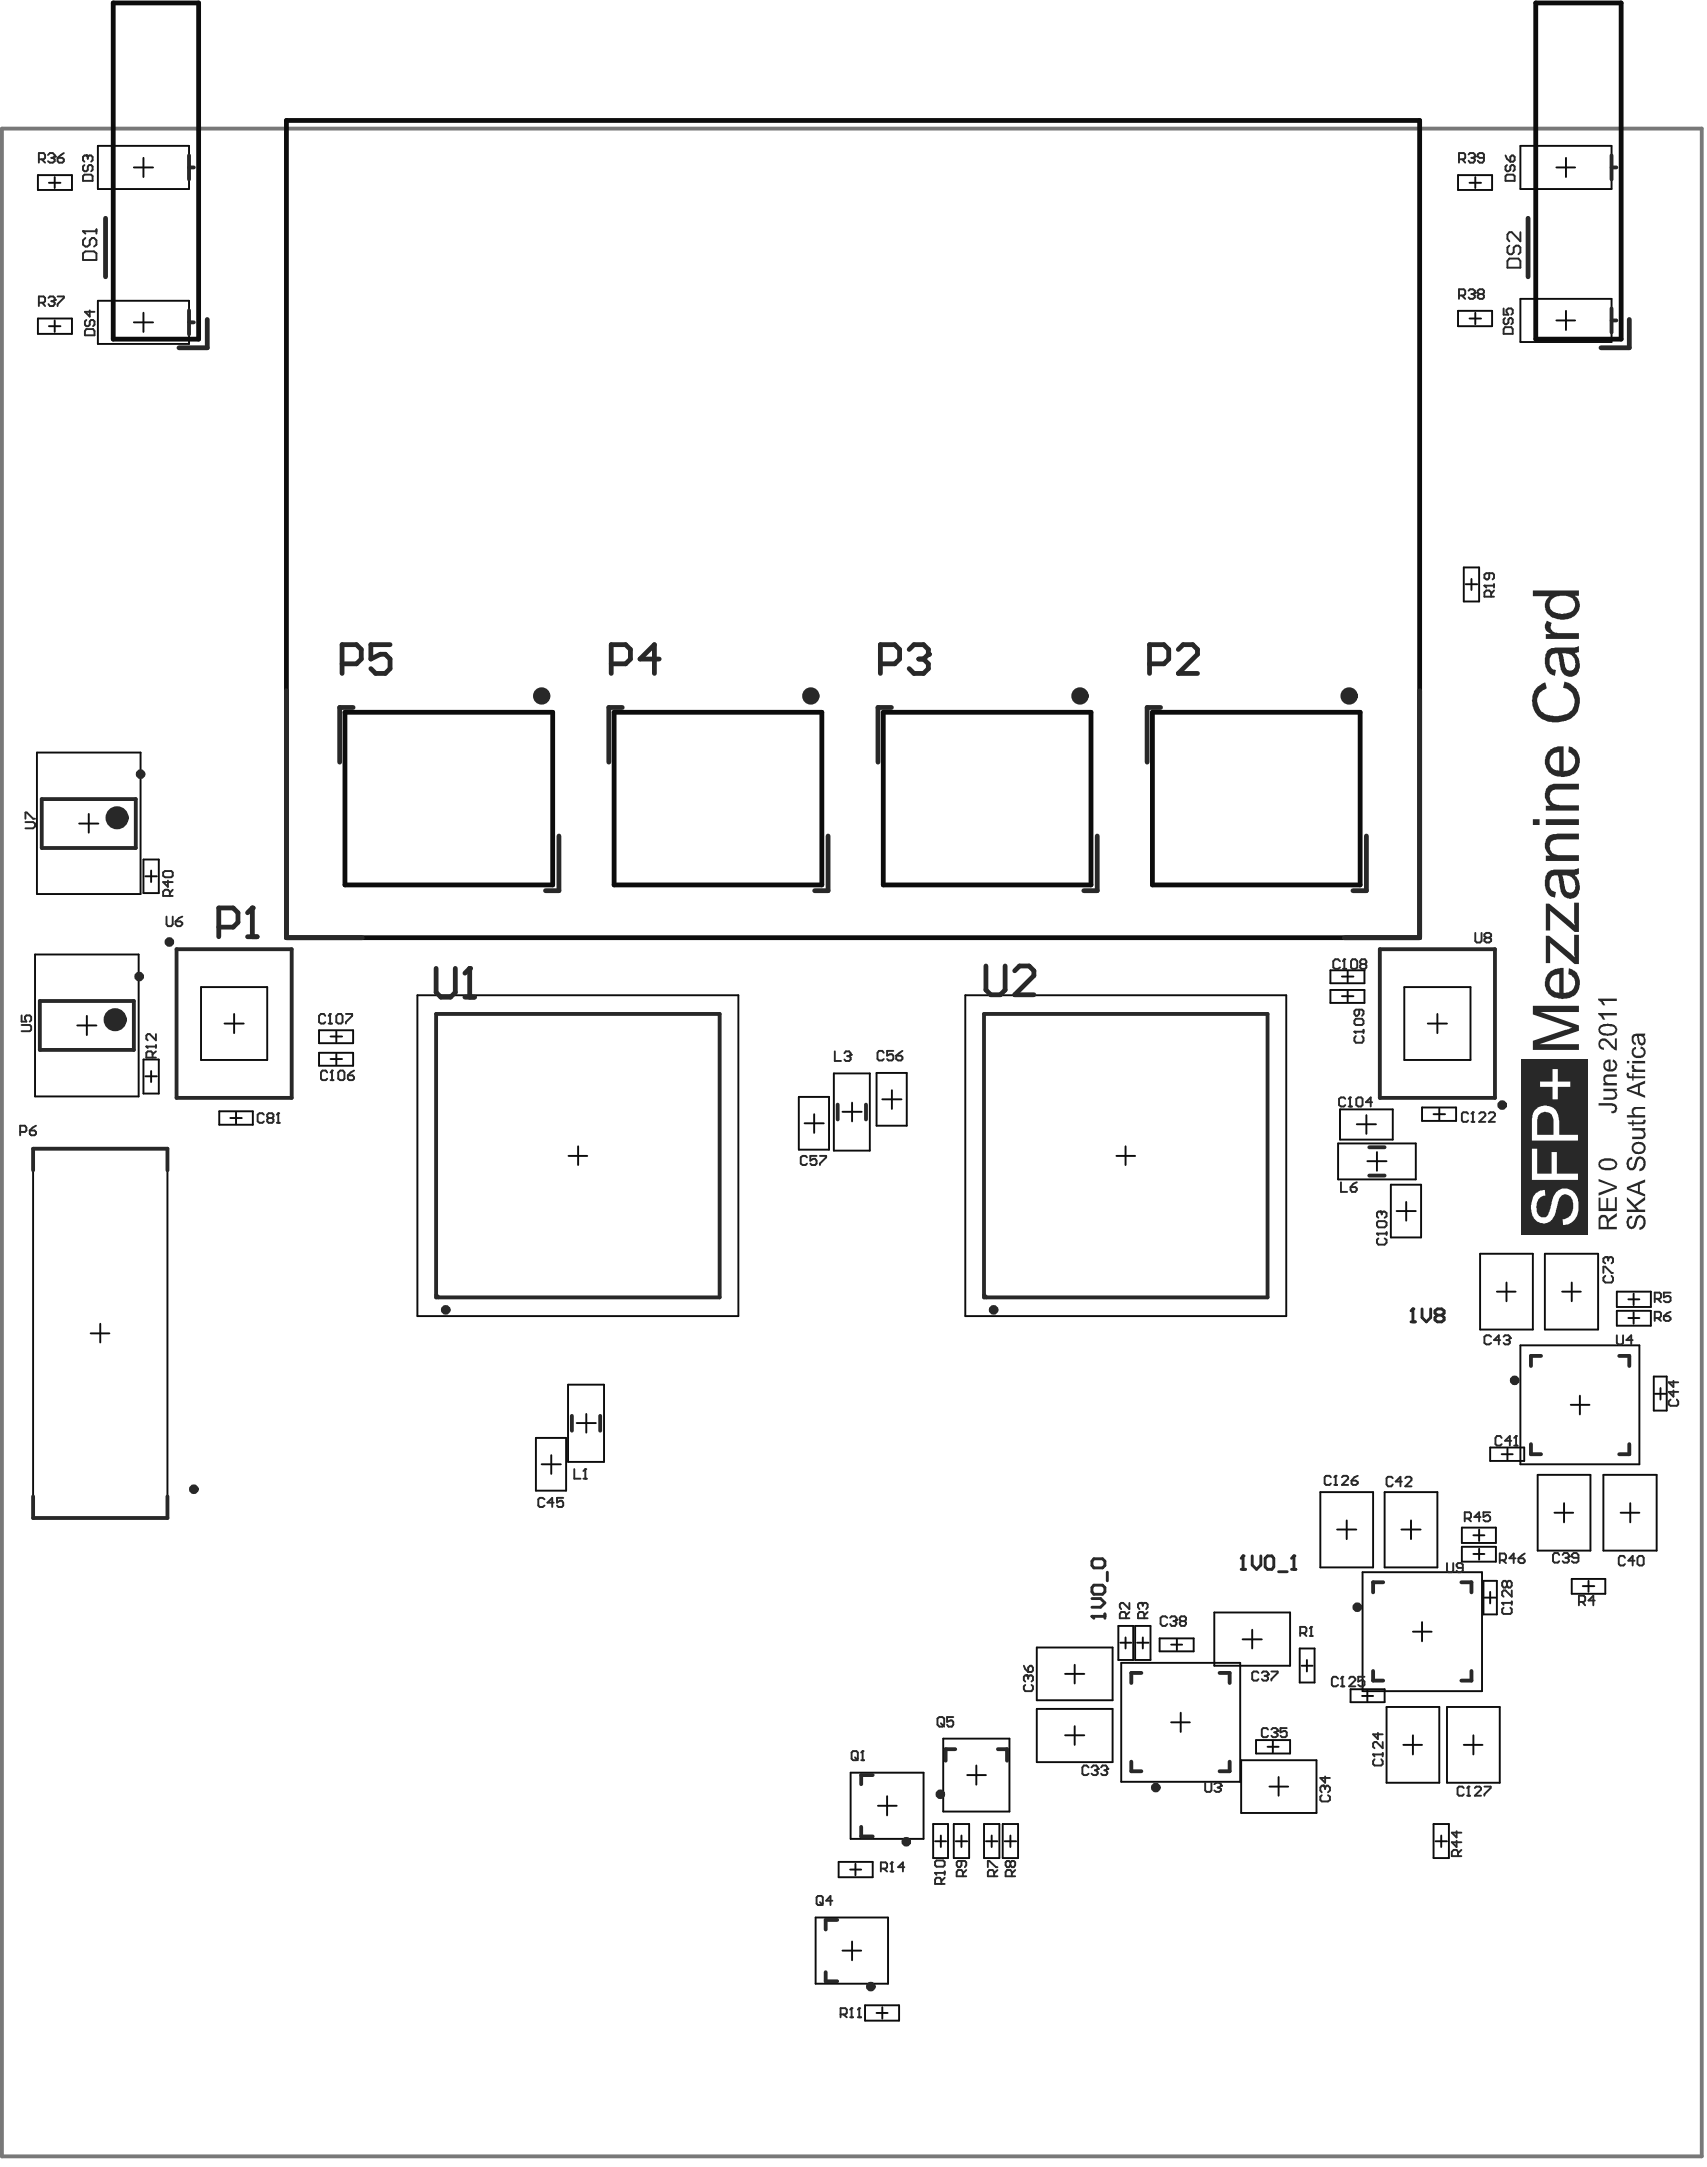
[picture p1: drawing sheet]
<svg xmlns="http://www.w3.org/2000/svg" width="150mm" height="191mm" viewBox="0 0 150 191" stroke-linecap="round" stroke-linejoin="round" font-family="sans-serif">
<path d="M.2 11.3h149.6v178.6h-149.6z" fill="none" stroke="#787878" stroke-width=".34"/>
<g fill="none" stroke="#0c0c0c" stroke-width=".17">
<path d="M3.3 15.4h3v1.3h-3zM4.3 16.1h1M4.8 15.6v1M8.6 12.8h8v3.8h-8zM11.8 14.7h1.7M12.6 13.9v1.7M128.4 15.4h3v1.3h-3zM129.4 16.1h1M129.9 15.6v1M133.9 12.8h8v3.8h-8zM137 14.7h1.7M137.9 13.9v1.7"/>
<path d="M3.3 28.1h3v1.3h-3zM4.3 28.7h1M4.8 28.2v1M8.6 26.5h8v3.8h-8zM11.8 28.4h1.7M12.6 27.5v1.7M128.4 27.4h3v1.3h-3zM129.4 28.1h1M129.9 27.5v1.1M133.9 26.3h8v3.8h-8zM137 28.2h1.7M137.9 27.4v1.7"/>
<path d="M128.9 50h1.3v3h-1.3zM129 51.5h1.1M129.5 51v1M3.3 66.3h9.1v12.4h-9.1zM7 72.5h1.7M7.8 71.7v1.6M12.6 75.7h1.4v3h-1.4zM12.8 77.2h1M13.3 76.7v1M3.1 84.1h9.1v12.5h-9.1zM6.8 90.3h1.7M7.6 89.5v1.7"/>
<path d="M12.6 93.3h1.4v3h-1.4zM12.8 94.8h1M13.3 94.3v1M17.7 86.9h5.8v6.5h-5.8zM19.3 97.9h3v1.2h-3zM19.8 90.1h1.7M20.3 98.5h1M20.6 89.3v1.7M20.8 98v1M28.1 90.7h3v1.2h-3zM28.1 92.7h3v1.2h-3zM29.1 93.3h1"/>
<path d="M29.1 91.3h1M29.6 90.8v1M29.6 92.8v1M36.7 87.7h28.3v28.2h-28.3zM70.3 96.6h2.7v4.7h-2.7zM70.8 98.9h1.7M71.7 98.1v1.7M73.4 94.5h3.2v6.8h-3.2zM74.2 97.9h1.7M75 97.1v1.7M77.2 94.5h2.6v4.6h-2.6zM77.7 96.8h1.7"/>
<path d="M78.5 96v1.7M85 87.7h28.2v28.2h-28.2zM117.1 85.5h3v1.1h-3zM117.1 87.2h3v1.1h-3zM118 97.7h4.6v2.7h-4.6zM118.1 87.7h1.1M118.1 86h1.1M118.6 85.5v1M118.6 87.3v.9M119.5 99h1.6M120.3 98.2v1.7M123.6 86.9h5.9v6.5h-5.9z"/>
<path d="M125.2 97.5h3v1.2h-3zM125.7 90.1h1.7M126.2 98.1h1M126.5 89.3v1.7M126.7 97.6v1M2.9 101.2h11.8v32.5h-11.8zM8 117.4h1.6M8.8 116.6v1.6M50.1 101.8h1.6M50.9 101v1.6M98.3 101.8h1.6M99.1 101v1.6"/>
<path d="M117.8 100.7h6.8v3.2h-6.8zM120.4 102.3h1.7M121.2 101.5v1.6M122.5 104.3h2.6v4.7h-2.6zM123 106.7h1.6M123.8 105.9v1.6M130.3 110.4h4.7v6.7h-4.7zM131.8 113.8h1.6M132.6 113v1.6M133.9 118.5h10.4v10.5h-10.4zM136 110.4h4.7v6.7h-4.7zM137.5 113.8h1.7"/>
<path d="M138.4 113v1.6M142.3 113.8h3v1.3h-3zM142.3 115.4h3v1.4h-3zM143.4 116.1h.9M143.4 114.4h.9M143.8 113.9v1M143.8 115.6v1M47.2 126.6h2.6v4.7h-2.6zM47.7 129h1.7M48.5 128.2v1.6M50 122h3.2v6.8h-3.2zM50.8 125.3h1.7"/>
<path d="M51.6 124.5v1.7M116.2 131.4h4.7v6.6h-4.7zM117.7 134.7h1.7M118.6 133.9v1.7M120 138.5h10.5v10.4h-10.5zM121.9 131.4h4.6v6.6h-4.6zM123.4 134.7h1.7M124.2 133.9v1.7M128.7 134.5h3v1.4h-3zM128.7 136.2h3v1.3h-3zM129.7 136.9h1M129.7 135.2h1"/>
<path d="M130.2 134.7v1M130.2 136.4v1M130.6 139.2h1.2v3h-1.2zM131.2 127.5h3v1.2h-3zM132.2 128.1h1M132.7 127.6v1M135.4 129.9h4.6v6.7h-4.6zM136.9 133.2h1.6M137.7 132.4v1.7M138.3 123.7h1.6M138.4 139.1h2.9v1.3h-2.9zM139.1 122.9v1.7"/>
<path d="M139.3 139.7h1.1M139.9 139.2v1M141.2 129.9h4.7v6.7h-4.7zM142.7 133.2h1.6M143.5 132.4v1.7M145.6 121.2h1.1v3h-1.1zM145.7 122.8h1M146.2 122.2v1.1M74.9 156.1h6.4v5.9h-6.4zM77.3 159h1.6M78.1 158.2v1.7M83 153.1h5.9v6.4h-5.9z"/>
<path d="M85.2 156.3h1.6M86 155.5v1.7M91.3 145.1h6.7v4.6h-6.7zM91.3 150.5h6.7v4.7h-6.7zM93.8 152.8h1.7M93.8 147.4h1.7M94.6 146.6v1.7M94.6 152v1.7M98.5 143.2h1.3v3h-1.3zM98.6 144.7h1M98.7 146.5h10.5v10.4h-10.5zM99.1 144.2v1"/>
<path d="M99.9 143.2h1.4v3h-1.4zM100.1 144.7h1M100.6 144.2v1M102.1 144.3h3v1.1h-3zM103.1 151.7h1.7M103.1 144.8h1M103.6 144.4v1M103.9 150.8v1.7M106.9 142h6.7v4.7h-6.7zM109.3 155h6.6v4.7h-6.6zM109.4 144.4h1.7M110.2 143.5v1.7"/>
<path d="M110.6 153.3h3v1.1h-3zM111.6 153.8h1M111.8 157.3h1.6M112.1 153.3v1.1M112.6 156.5v1.7M114.4 145.2h1.3v3h-1.3zM114.6 146.7h1M115.1 146.2v1M118.9 148.8h3v1.1h-3zM119.9 149.4h1M120.4 148.9v1M122.1 150.3h4.6v6.7h-4.6z"/>
<path d="M123.5 153.7h1.7M124.4 143.7h1.6M124.4 152.8v1.7M125.2 142.9v1.7M127.4 150.3h4.6v6.7h-4.6zM128.9 153.7h1.6M129.7 152.8v1.7M130.7 140.7h1M131.2 140.2v1M71.8 168.9h6.4v5.8h-6.4zM73.8 164h3v1.3h-3zM74.2 171.8h1.6"/>
<path d="M74.8 164.7h1M75 171v1.6M75.3 164.2v1M76.2 176.6h3v1.4h-3zM77.2 177.3h.9M77.7 176.8v1M82.2 160.6h1.3v3h-1.3zM82.3 162.2h1M82.8 161.7v1M84 160.6h1.3v3h-1.3zM84.1 162.2h1.1M84.6 161.7v1"/>
<path d="M86.6 160.6h1.4v3h-1.4zM86.8 162.2h1M87.3 161.7v1M88.3 160.6h1.3v3h-1.3zM88.4 162.2h1.1M89 161.7v1M126.2 160.6h1.4v3h-1.4zM126.4 162.2h1M126.9 161.7v1"/>
</g>
<path d="M10 .3h7.5v29.6h-7.5zM25.2 10.6h99.8v72h-99.8zM135.2 .3h7.5v29.6h-7.5zM30.4 62.7h18.3v15.2h-18.3zM54.1 62.7h18.3v15.2h-18.3zM77.8 62.7h18.3v15.2h-18.3zM101.5 62.7h18.2v15.2h-18.2z" fill="none" stroke="#0c0c0c" stroke-width=".42"/>
<g fill="#282828">
<path d="M38.4 114.1l.2 .2h-.2z"/>
<path d="M86.6 114.1l.2 .2h-.2z"/>
</g>
<g fill="none" stroke="#282828" stroke-width=".34">
<path d="M16.6 14.7h.5M16.6 13.7v2.1M141.9 14.7h.4M141.9 13.7v2.1M16.6 28.4h.5M16.6 27.3v2.1M141.9 28.2h.4M141.9 27.2v2.1M3.7 70.4h8.3v4.3h-8.3zM3.5 88.2h8.3v4.3h-8.3zM15.5 83.6h10.2v13.1h-10.2zM38.4 89.3h25v25h-25z"/>
<path d="M73.7 97.3v1.3M76.2 97.3v1.3M86.6 89.3h25v25h-25zM121.5 83.6h10.1v13.1h-10.1zM2.9 103.1v-1.9h11.8v1.9M38.4 114.1l.2 .2M86.6 114.1l.2 .2M120.5 101h1.4M120.5 103.5h1.4M135.7 119.4h-.9v.9M142.6 119.4h.8v.9M2.9 131.8v1.9h11.8v-1.9"/>
<path d="M50.3 124.7v1.3M52.8 124.7v1.3M121.8 139.4h-.9v.8M128.7 139.4h.8v.8M134.8 127.2v.9h.9M143.4 127.2v.9h-.8M76.8 156.3h-1v.8M84.1 154.1h-.8v1M87.9 154.1h.8v1M99.6 155.2v.8h.9M100.5 147.3h-.9v.9M107.4 147.3h.9v.9"/>
<path d="M108.3 155.2v.8h-.9M120.9 147.2v.8h.9M129.5 147.2v.8h-.8M72.7 173.7v.8h1M73.7 169.1h-1v.8M75.8 160.9v.8h1"/>
</g>
<g fill="none" stroke="#282828" stroke-width=".42">
<path d="M9.3 19.2v5.2M134.5 19.2v5.2M18.2 28.1v2.5h-2.4M143.4 28.1v2.5h-2.4M25.2 60.8v21.8h6.7M31.1 62.3h-1.2v4.8M49.2 73.6v4.8h-1.2M54.8 62.3h-1.2v4.8M72.9 73.6v4.8h-1.2M78.5 62.3h-1.2v4.8M96.6 73.6v4.8h-1.2M102.2 62.3h-1.2v4.8"/>
<path d="M120.3 73.6v4.8h-1.2M125 60.8v21.8h-6.6"/>
</g>
<g fill="none" stroke="#282828" stroke-width=".17">
<path d="M7.3 15.5l.1-.1h.6l.2 .1v.4h-.9zM7.4 14.5l-.1 .2v.3l.1 .1h.2l.1-.1v-.3l.2-.2h.1l.2 .2v.3l-.2 .1M7.6 13.7h.1M7.6 13.7h-.2l-.1 .1v.3l.1 .1M7.6 13.7l.1 .1M7.7 13.8l.2-.1h.1l.2 .1v.3l-.2 .1M7.7 13.8v.2M132.5 15.5l.2-.1h.5l.1 .1v.4h-.8zM132.5 13.7l.2 .3 .3 .2M132.7 14.5l-.2 .2v.3l.3 .1 .2-.1v-.3l.2-.2 .1 .2v.3l-.1 .1M133.1 13.7l.2 .1v.3l-.1 .1h-.2v-.4zM7.3 20.4h.1"/>
<path d="M7.3 22.3l.2-.2h.8l.2 .2v.6h-1.2zM7.3 20.4h1.2M7.3 20.4l.2 .2M7.5 21l-.2 .2v.3l.2 .2h.2l.2-.2v-.3l.2-.2h.2l.2 .2v.3l-.2 .2M7.6 29h.6l.1 .2v.3h-.8v-.3zM7.6 28.2l-.1 .1v.3l.1 .1h.2l.1-.1v-.3l.1-.1h.2l.1 .1v.3l-.1 .1M7.9 27.3v.6l-.4-.4h.8M8.5 20.2v.4M132.4 27.2v.5h.4l-.2-.2v-.2l.2-.1h.3l.1 .1v.3l-.1 .1M132.5 28.8h.6l.1 .2v.4h-.8v-.4zM132.5 28l-.1 .1v.3l.1 .2 .3-.2v-.3l.1-.1 .3 .1v.3l-.1 .2M130.7 51.6h.1"/>
<path d="M130.7 51.6h.8M130.7 51.6l.2 .1M131.1 50.5v.4l-.1 .1-.3-.1v-.3l.2-.1h.5l.1 .1v.3l-.1 .1M131.3 52.6v-.4l-.2-.2h-.2l-.2 .2v.4h.8M131.5 52l-.2 .3M131.5 51.5v.2M2.2 72.4h.7l.2 .1v.3l-.2 .2h-.7M2.2 72.1v-.5h.2l.5 .5h.2M14.4 76.8l.1-.1h.6l.1 .1v.3l-.1 .2h-.6l-.1-.2zM14.8 77.6v.5l-.4-.4h.8M15 78.9v-.4l-.2-.1h-.3l-.1 .1v.4h.8M15.2 78.4l-.2 .3"/>
<path d="M12.9 92.2h.1M12.9 92.2l.1 .1M12.9 92.2h.8M13.4 93.1v-.4l-.1-.1h-.3l-.1 .1v.4h.8M13.7 91.1v.5l-.5-.5h-.2l-.1 .1v.3l.1 .1M13.7 92.6l-.3 .2M13.7 92v.3M23.2 98.2l-.1-.2h-.2l-.2 .2v.6l.2 .1h.2l.1-.1M23.7 98.5l-.2-.2v-.1l.2-.2h.2l.2 .2v.1l-.2 .2M23.7 98.5l-.2 .1v.2l.2 .1h.2l.2-.1v-.2l-.2-.1M23.7 98.5h.2M24.4 98.9h.2"/>
<path d="M24.5 98h.1M24.5 98v.9M24.5 98l-.1 .2M73.5 92.6v.8h.5M74.3 92.8l.2-.2h.3l.1 .3M74.6 93h.2M74.8 93l.1 .1v.2l-.1 .1h-.3l-.2-.1M74.9 92.9h.1M74.9 92.9l-.1 .1M77.8 92.7l-.1-.1h-.3l-.1 .1v.6l.1 .1h.3l.1-.1M78.6 92.6h-.5v.4l.3-.2h.1l.1 .2v.3l-.1 .1h-.3l-.1-.1M78.9 93h.4l.2 .1v.2l-.2 .1h-.2l-.2-.1z"/>
<path d="M79.5 92.6l-.6 .4M71 101.9l-.1-.1h-.2l-.2 .1v.6l.2 .1h.2l.1-.1M71.9 101.8h-.6v.4l.3-.1h.2l.1 .1v.3l-.1 .1h-.3l-.2-.1M72.2 101.8h.5v.1l-.5 .6v.1M118.1 104.1v.9h.5M118.9 104.5h.4l.2 .3-.2 .2h-.3l-.1-.2zM119.5 104.1l-.3 .2-.3 .2M121.2 108.6h.1M121.2 108.6h.9M121.2 108.6l.2 .2M121.4 107.5h.5l.2 .2v.2l-.2 .2h-.5l-.2-.2v-.2zM121.4 109.1l-.2 .1v.2l.2 .2h.5l.2-.2v-.2l-.2-.1"/>
<path d="M121.5 106.7h.1M121.5 106.7h-.1l-.2 .1v.3l.2 .2M121.5 106.7l.1 .1M121.6 106.8l.2-.1 .3 .1v.3l-.2 .2M121.6 106.8v.2M122.1 108.5v.3M131.3 117.7l-.2-.1h-.2l-.2 .1v.6l.2 .1h.2l.2-.1M132.1 118h-.6l.5-.4v.8M132.4 117.7l.1-.1h.3l.1 .3M132.6 118h.2M132.8 118l.1 .2-.1 .2h-.3l-.1-.1M132.9 117.9h.1"/>
<path d="M132.9 117.9l-.1 .1M141.2 112.1v-.5h.1l.6 .5h.1M141.3 112.4l-.1 .1v.3l.1 .2h.6l.1-.2v-.3l-.1-.1M141.5 110.7h.1M141.5 110.7l-.3 .1v.3l.1 .2M141.5 110.7l.1 .1M141.6 110.8l.2-.1 .2 .1v.3l-.1 .2M141.6 110.8v.2M145.7 114.4h.4l.1-.1v-.3l-.1-.2h-.4v.9M145.7 116.1h.4l.1-.2v-.2l-.1-.2h-.4v.8M145.9 116.1l.3 .2M145.9 114.4l.3 .3"/>
<path d="M146.5 115.9h.4l.2 .2v.1l-.2 .1h-.2l-.2-.1zM147.1 115.5l-.6 .4M147.1 113.8h-.6v.5l.3-.2 .3 .2v.3l-.2 .1h-.2l-.2-.1M50.6 129.4v.8h.5M51.4 130.2h.3M51.5 129.4h.1M51.5 129.4v.8M51.5 129.4l-.1 .2M127.4 137.7v.6l.1 .2h.3l.1-.2v-.6M128.8 138.1h-.4l-.2-.2 .2-.2h.2l.2 .1v.5l-.2 .2h-.2l-.2-.2M132.7 139.4l-.2-.2h-.1l-.2 .2v.3l.2 .1h.1l.2-.1M132.7 139.4l.1-.2h.2l.1 .2v.3l-.1 .1h-.2l-.1-.1"/>
<path d="M132.7 139.4v.3M75.1 154.2h.3l.1 .2v.5l-.1 .1h-.3l-.1-.1v-.5zM75.3 154.8l.2 .2M75.8 155h.3M75.9 154.2h.1M75.9 154.2v.8M75.9 154.2l-.1 .2M90.1 146.7l.2 .3 .2 .3M90.3 148.4l-.2 .1v.3l.2 .1h.5l.1-.1v-.3l-.1-.1M90.4 147.6h.1M90.4 147.6l-.3 .1v.3l.2 .1M90.4 147.6l.1 .1"/>
<path d="M90.5 147.7l.2-.1 .2 .1v.3l-.1 .1M90.5 147.7v.1M90.7 146.7h.1l.1 .2v.2l-.1 .2h-.3v-.4zM99.1 142.5v-.4l-.1-.1h-.3l-.1 .1v.4h.8M99.4 141.2v.5l-.5-.5h-.2l-.1 .1v.3l.1 .1M99.4 142l-.3 .3M100.5 141.2h.1M100.5 141.2h-.2l-.1 .1v.3l.1 .1M100.5 141.2l.1 .1M100.6 141.3l.1-.1h.2l.1 .1v.3l-.1 .1M100.6 141.3v.1M100.7 142.5v-.4l-.1-.1h-.3l-.1 .1v.4h.8"/>
<path d="M101 142l-.3 .3M110.8 147.3l-.1-.1h-.3l-.2 .1v.6l.2 .1h.3l.1-.1M111.1 147.3l.1-.1h.3l.1 .3M111.3 147.6h.2M111.5 147.6l.1 .2-.1 .2h-.3l-.1-.1M111.6 147.5h.1M111.6 147.5l-.1 .1M111.9 147.2h.6v.1l-.6 .6v.1M114.5 143.8h.4l.1-.1v-.3l-.1-.1h-.4v.8M114.8 143.8l.2 .3M115.3 144.1h.3M115.4 143.3h.1"/>
<path d="M115.4 143.3v.8M115.4 143.3l-.1 .1M120.9 154.5h.1M120.9 154.5h.8M120.9 154.5l.1 .2M121 154.9l-.1 .2v.3l.1 .1h.6l.1-.1v-.3l-.1-.2M121.3 152.6v.6l-.4-.5h.8M121.7 153.4v.6l-.5-.6h-.2l-.1 .1v.3l.1 .2M121.7 154.4v.3M132.2 141.2h.1M132.2 141.2h.9M132.2 141.2l.2 .1"/>
<path d="M132.4 141.6l-.2 .1v.3l.2 .1h.6l.1-.1v-.3l-.1-.1M133.1 140.1v.5l-.6-.5h-.1l-.2 .1v.3l.2 .1M133.1 141v.3M74 177.4h.4l.2-.1v-.3l-.2-.1h-.4v.8M74.3 177.4l.3 .3M74.8 177.7h.3M75 176.9h.1M75 176.9l-.2 .1M75 176.9v.8M75.5 177.7h.3M75.6 176.9h.1M75.6 176.9v.8"/>
<path d="M75.6 176.9l-.1 .1M84.6 163.9v.4l-.1 .1h-.1l-.2-.1v-.3l.2-.1h.5l.2 .1v.3l-.2 .1M84.8 165.2v-.3l-.2-.2h-.2l-.2 .2v.3h.9M85.1 164.7l-.3 .3M87 164.4v-.5h.1l.6 .5h.1M87.5 165.2v-.3l-.1-.2h-.3l-.1 .2v.3h.8M87.8 164.7l-.3 .3M89 164l-.2-.1h-.1l-.2 .1v.3l.2 .1h.1l.2-.1M89 164l.1-.1h.2l.1 .1v.3l-.1 .1h-.2l-.1-.1M89 164v.3M89.1 165.2v-.3l-.1-.2h-.3l-.2 .2v.3h.9M89.4 164.7l-.3 .3"/>
<path d="M128.2 161.3v.5l-.4-.4h.9M128.2 162.1v.6l-.4-.5h.9M128.4 163.5v-.4l-.2-.2h-.2l-.2 .2v.4h.9M128.7 162.9l-.3 .3"/>
</g>
<g fill="#282828">
<path d="M140.7 105.5h.2v.9h.5v-.9h.2v.9h.6v-1h.1v1.3h-1.6z"/>
<path d="M140.7 103.8l1.6 .7v.2l-1.6 .6v-.2l1.5-.6-1.5-.5z"/>
<path d="M140.7 97.2h1.1a.45 .45 0 0 1 .6 .4 .45 .45 0 0 1-.5 .4l-.1-.1a.26 .26 0 0 0 .4-.3 .26 .26 0 0 0-.4-.2h-1.1z"/>
<path d="M141.2 95.9h1.1v.2h-.1a.44 .44 0 0 1 .1 .5 .44 .44 0 0 1-.4 .3h-.7v-.2h.6a.3 .3 0 0 0 .4-.4 .3 .3 0 0 0-.4-.2h-.6z"/>
<path d="M141.2 94.7l.2-.1h.9v.2h-.7a.28 .28 0 0 0-.3 .3 .28 .28 0 0 0 .4 .3h.6v.2h-1.1v-.2h.1a.51 .51 0 0 1-.1-.7z"/>
<path d="M140.9 91.5a.78 .78 0 0 1 1 .5l.3 .2v-.7h.1v1h-.2l-.3-.3a.69 .69 0 0 0-.8-.5 .31 .31 0 0 0-.1 .4 .31 .31 0 0 0 .3 .2v.2a.54 .54 0 0 1-.5-.4 .54 .54 0 0 1 .2-.6z"/>
<path d="M140.7 89.2h1.6v.2h-1.2l.2 .4h-.2l-.1-.2-.3-.3z"/>
<path d="M140.7 87.9h1.6v.3h-1.2l.2 .3h-.2l-.1-.2-.3-.2z"/>
<path d="M140.9 107.1a.48 .48 0 0 1 .7 .3l.1-.1 .6-.5v.3l-.5 .3-.2 .3v.4h.7v.2h-1.6v-1zM141 107.3l-.1 .8h.6v-.5a.31 .31 0 0 0-.2-.3 .31 .31 0 0 0-.3 0z"/>
<path d="M140.9 102.2l.3-.2h.3a.61 .61 0 0 1 .8 .6 .76 .76 0 0 1-.9 .5 .54 .54 0 0 1-.6-.3 .54 .54 0 0 1 0-.5zM141 102.3a.33 .33 0 0 0-.1 .4 .33 .33 0 0 0 .4 .2h.1a.59 .59 0 0 0 .8-.4 .93 .93 0 0 0-1.1-.2z"/>
<path d="M141.3 93.4l.5-.1v.9a.35 .35 0 0 0 .4-.3 .35 .35 0 0 0-.2-.4v-.2a.57 .57 0 0 1 .3 .8 .57 .57 0 0 1-.8 .2 .55 .55 0 0 1-.2-.9zM141.4 93.6a.34 .34 0 0 0 .2 .6v-.7z"/>
<path d="M140.9 90.3l.3-.1h.3a.68 .68 0 0 1 .9 .5 .78 .78 0 0 1-1 .5 .54 .54 0 0 1-.6-.3 .54 .54 0 0 1 .1-.6zM141 90.4a.31 .31 0 0 0-.1 .5 .31 .31 0 0 0 .4 .1h.3a.54 .54 0 0 0 .6-.3 .65 .65 0 0 0-.7-.3z"/>
</g>
<path d="M1.8 99.7h.4l.1-.1v-.3l-.1-.2h-.4v.9M2.6 99.6h.4l.2 .1v.2l-.2 .1h-.3l-.1-.1zM3.2 99.1l-.6 .5M14.7 80.7v.7l.1 .2h.3l.1-.2v-.7M15.5 81.1h.4l.2 .2v.1l-.2 .2h-.3l-.1-.2zM16.1 80.7l-.3 .2-.3 .2M47.9 132l-.1-.1h-.3l-.1 .1v.6l.1 .1h.3l.1-.1M48.7 132.3h-.5l.4-.4v.8M49.6 131.9h-.6v.4l.3-.1h.2l.1 .1v.3l-.1 .1h-.3l-.2-.1M82.5 151.4l.2-.2h.3l.1 .2v.5l-.1 .2h-.3l-.2-.2zM82.8 151.8l.3 .3M83.9 151.2h-.5v.4l.3-.1 .2 .1v.3l-.1 .2h-.3l-.1-.2" fill="none" stroke="#282828" stroke-width=".17"/>
<path d="M77.5 58.5h1.3l.4-.5v-.8l-.4-.4h-1.3v2.5M80 57.2l.5-.4h.8l.4 .4v.4" fill="none" stroke="#282828" stroke-width=".42"/>
<circle cx="81.7" cy="57.6" r=".21" fill="#282828"/>
<path d="M80.9 58h.4M81.3 58l.4 .5v.4l-.4 .4h-.8l-.5-.4M81.7 57.6l-.4 .4M101.2 58.5h1.3l.4-.5v-.8l-.4-.4h-1.3v2.5M103.7 57.2l.5-.4h.8l.4 .4v.4l-1.7 1.7h1.7M22.2 80v2.5M19.3 81.7h1.2l.5-.5v-.8l-.5-.4h-1.2v2.5M21.8 82.5h.8" fill="none" stroke="#282828" stroke-width=".42"/>
<g fill="none" stroke="#282828" stroke-width=".17">
<path d="M128.4 14h.5l.1-.1v-.3l-.1-.1h-.5v.8M128.7 14l.3 .3M129.3 13.6l.1-.1h.3l.1 .1v.2M129.5 13.9h.2M129.7 13.9l.1 .1-.1 .3h-.3l-.1-.1M129.8 13.8h.1M129.8 13.8l-.1 .1M130.6 13.9h-.3l-.2-.1v-.2l.2-.1h.2l.1 .1v.6l-.1 .1h-.2l-.2-.1M1.9 90.3h.7l.1 .1v.3l-.1 .1h-.7M1.9 89.4v.6h.4l-.1-.3v-.1l.1-.2h.3l.1 .2v.3l-.1 .1M118 84.7l-.2-.2h-.2l-.2 .2v.5l.2 .1h.2l.2-.1M118.2 85.3h.3"/>
<path d="M118.4 84.5h.1M118.4 84.5v.8M118.4 84.5l-.2 .2M119.1 84.5h.2l.2 .2v.5l-.2 .1h-.2l-.2-.1v-.5zM119.9 84.9l-.2-.1 .2-.3h.3l.1 .2-.1 .2M119.9 84.9l-.2 .1v.2l.2 .1h.3l.1-.1v-.2l-.1-.1M119.9 84.9h.3M129.3 98.1l-.2-.1h-.3l-.1 .1v.6l.1 .1h.3l.2-.1M129.5 98.8h.3M129.7 98h.1M129.7 98v.8M129.7 98l-.2 .1"/>
<path d="M129.9 82.2v.7l.1 .1h.3l.1-.1v-.7M130.2 98.1l.2-.1h.2l.2 .1v.2l-.6 .5h.6M130.9 82.6l-.2 .1v.2l.2 .1h.2l.2-.1v-.2l-.2-.1M130.9 82.6l-.2-.1v-.2l.2-.1h.2l.2 .1v.2l-.2 .1M130.9 82.6h.2M131.1 98.1l.1-.1h.3l.1 .1v.2l-.5 .5h.5M142.3 117.6v.7l.2 .1h.3l.1-.1v-.7M143.7 118h-.5l.4-.4v.8M95.8 155.7l-.1-.2h-.3l-.1 .2v.5l.1 .1h.3l.1-.1M96.1 155.7l.2-.2h.2l.1 .3M96.4 155.9h.1M96.5 155.9l.1 .2-.1 .2h-.2l-.2-.1"/>
<path d="M96.6 155.8h.1M96.6 155.8l-.1 .1M96.9 155.7l.2-.2h.3l.1 .3M97.2 155.9h.2M97.4 155.9l.1 .2-.1 .2h-.3l-.2-.1M97.5 155.8h.1M97.5 155.8l-.1 .1M102.8 142.5l-.2-.1h-.3l-.1 .1v.5l.1 .2h.3l.2-.2M103 142.5l.1-.1h.3l.2 .1v.2M103.3 142.8h.1M103.4 142.8l.2 .1-.2 .3h-.3l-.1-.2M103.6 142.7h.1"/>
<path d="M103.6 142.7l-.2 .1M104 142.8l-.1-.1v-.2l.1-.1h.3l.1 .1v.2l-.1 .1M104 142.8l-.1 .1 .1 .3h.3l.1-.2-.1-.2M104 142.8h.3"/>
</g>
<circle cx="22.2" cy="80" r=".21" fill="#282828"/>
<path d="M22.2 80l-.4 .4M38.4 85.3v2.1l.4 .4h.9l.4-.4v-2.1M40.9 87.8h.9M41.4 85.3v2.5" fill="none" stroke="#282828" stroke-width=".42"/>
<circle cx="41.4" cy="85.3" r=".21" fill="#282828"/>
<path d="M41.4 85.3l-.5 .4M86.8 85.1v2.1l.4 .4h.9l.4-.4v-2.1M89.3 85.5l.5-.4h.8l.4 .4v.4l-1.7 1.7h1.7" fill="none" stroke="#282828" stroke-width=".42"/>
<g fill="none" stroke="#282828" stroke-width=".17">
<path d="M128.4 26h.5l.1-.1v-.3l-.1-.1h-.5v.8M128.7 26l.3 .3M129.3 25.6l.1-.1h.3l.1 .1v.2M129.5 25.9h.2M129.7 25.9l.1 .1v.2l-.1 .1h-.3l-.1-.1M129.8 25.8h.1M129.8 25.8l-.1 .1M130.3 25.9l-.2-.1v-.2l.2-.1h.2l.1 .1v.2l-.1 .1M130.3 25.9h.2M130.3 25.9l-.2 .1v.2l.2 .1h.2l.1-.1v-.2l-.1-.1M132.9 21.6l-.2 .2v.4l.2 .2h.2l.2-.2v-.4l.2-.2h.2l.2 .2v.4l-.2 .2M132.9 22.8h.8l.2 .2v.6h-1.2v-.6z"/>
<path d="M133.9 20.5v.8l-.8-.8h-.2l-.2 .2v.3l.2 .3M118.4 96.8l-.1-.1h-.2l-.2 .1v.5l.2 .2h.2l.1-.2M118.7 97.5h.3M118.9 96.7h.1M118.9 96.7v.8M118.9 96.7l-.2 .1M119.2 90.9h.1M119.2 90.9h.8M119.2 90.9l.2 .1M119.4 91.2l-.2 .2v.3l.2 .1h.5l.1-.1v-.3l-.1-.2M119.4 89.7h.5l.1 .2v.2l-.1 .2h-.5l-.2-.2v-.2zM119.4 96.8l.2-.1h.2l.2 .1v.5l-.2 .2h-.2l-.2-.2z"/>
<path d="M119.7 88.9v.4l-.2 .2h-.1l-.2-.2v-.3l.2-.1h.5l.1 .1v.3l-.1 .2M120 90.7v.3M120.8 97.1h-.5l.4-.4v.8M117.2 130.1l-.2-.1h-.3l-.1 .1v.6l.1 .1h.3l.2-.1M117.5 130.8h.2M117.6 130h.1M117.6 130v.8M117.6 130l-.1 .1M118.1 130.1l.2-.1h.3l.1 .1v.1l-.6 .6h.6M119 130.4h.4l.1 .1v.2l-.1 .1h-.3l-.1-.1zM119.5 130l-.3 .1-.2 .3M122.6 130.2l-.1-.1h-.3l-.1 .1v.5l.1 .2h.3l.1-.2"/>
<path d="M123.4 130.5h-.5l.4-.4v.8M123.7 130.2l.1-.1h.3l.2 .1v.2l-.6 .5h.6M129 133.7h.4l.1-.1v-.3l-.1-.1h-.4v.8M129.3 133.7l.2 .3M130.3 133.6h-.5l.4-.4v.8M131.2 133.2h-.6v.4l.4-.2 .2 .2v.3l-.2 .1h-.2l-.2-.1M132 137.4h.5l.1-.2v-.2l-.1-.2h-.5v.9M132.2 126.6l-.1-.1h-.3l-.1 .1v.6l.1 .1h.3l.1-.1M132.3 137.4l.3 .3M133.1 126.9h-.6l.4-.4v.8M133.3 127.3h.3M133.4 137.2h-.5l.4-.4v.9"/>
<path d="M133.5 126.5h.1M133.5 126.5v.8M133.5 126.5l-.2 .1M133.7 137.2h.4l.1 .3-.1 .2h-.2l-.2-.2zM134.2 136.8l-.5 .4M143.1 137.2l-.2-.2h-.3l-.1 .2v.6l.1 .1h.3l.2-.1M143.9 137.5h-.5l.3-.5v.9M144.2 137.2l.1-.2h.3l.1 .2v.6l-.1 .1h-.3l-.1-.1zM147.1 123.3l-.2 .1v.3l.2 .1h.5l.2-.1v-.3l-.2-.1M147.3 122.5v.5l-.4-.4h.9M147.3 121.6v.6l-.4-.5h.9M106.1 157v.7l.1 .1h.3l.2-.1v-.7"/>
<path d="M106.9 157.1l.2-.1h.2l.2 .1v.2M107.2 157.4h.1M107.3 157.4l.2 .2v.1l-.2 .1h-.2l-.2-.1M107.5 157.3h.1M107.5 157.3l-.2 .1M116.4 158.1l-.2 .1v.3l.2 .2h.5l.2-.2v-.3l-.2-.1M116.5 157.3h.1M116.5 157.3h-.1l-.2 .1v.3l.2 .2M116.5 157.3l.2 .1M116.7 157.4l.1-.1h.1l.2 .1v.3l-.2 .2M116.7 156.5v.5l-.5-.4h.9M116.7 157.4v.2"/>
<path d="M117.8 147.8l-.2-.1h-.2l-.1 .1v.6l.1 .1h.2l.2-.1M118.1 148.5h.3M118.2 147.7h.1M118.2 147.7v.8M118.2 147.7l-.1 .1M118.8 147.8l.1-.1h.3l.1 .1v.2l-.5 .5h.5M120.1 147.7h-.5v.4l.3-.1 .2 .1v.3l-.1 .1h-.3l-.1-.1M128.9 157.5l-.2-.2h-.3l-.1 .2v.5l.1 .2h.3l.2-.2M129.2 158.2h.2M129.3 157.3h.1M129.3 157.3v.9M129.3 157.3l-.1 .2"/>
<path d="M129.8 157.5l.2-.2h.3l.1 .2v.1l-.6 .6h.6M130.7 157.3h.5v.2l-.5 .5v.2M139 141.1h.4l.2-.1v-.3l-.2-.2h-.4v.9M139.3 141.1l.3 .3M140.4 141h-.5l.4-.5v.9M71.9 167.1l.1-.1h.3l.1 .1v.6l-.1 .1h-.3l-.1-.1zM72.2 167.5l.2 .3M73.3 167.4h-.6l.4-.4v.8M77.6 164.6h.4l.1-.2v-.2l-.1-.2h-.4v.8M77.8 164.6l.3 .2M78.4 164.8h.2M78.5 164h.1"/>
<path d="M78.5 164l-.1 .2M78.5 164v.8M79.6 164.4h-.5l.4-.4v.8M82.3 165h.1M82.3 165h.9M82.3 165l.2 .1M82.5 163.9h.5l.2 .1v.3l-.2 .1h-.5l-.2-.1v-.3zM82.9 165.9v-.4l-.2-.1h-.2l-.2 .1v.4h.9M83.2 165.4l-.3 .3M83.2 164.8v.3"/>
</g>
<path d="M96.3 137.3h.8l.2 .2v.4l-.2 .2h-.8l-.2-.2v-.4zM96.3 139.6h.8l.2 .2v.4l-.2 .2h-.8l-.2-.2v-.4zM97.5 138.5v.7M96.1 142.4h.1M96.1 142.4h1.2M96.1 142.4l.2 .1M96.1 140.8h.8l.4 .4-.4 .4h-.8M97.3 142.1v.4" fill="none" stroke="#282828" stroke-width=".25"/>
<g fill="#282828">
<path d="M143.3 107.3l.2-.2h.2v.2a.42 .42 0 0 0-.3 .3 .42 .42 0 0 0 .3 .5l.1-.2 .1-.3a.49 .49 0 0 1 .7-.5 .67 .67 0 0 1 .3 .7 .67 .67 0 0 1-.6 .5v-.2a.47 .47 0 0 0 .4-.4 .47 .47 0 0 0-.3-.5l-.2 .1-.1 .3a.58 .58 0 0 1-.5 .7 .6 .6 0 0 1-.3-1z"/>
<path d="M143.2 105.4l.7 .7 .9-.7v.3l-.8 .5 .3 .3h.5v.2h-1.6v-.2h.8l-.8-.8z"/>
<path d="M143.5 101.9h.2v.2a.41 .41 0 0 0-.3 .4 .41 .41 0 0 0 .2 .4 .39 .39 0 0 0 .3-.5 .49 .49 0 0 1 .4-.5 .49 .49 0 0 1 .5 .2v.1a.69 .69 0 0 1-.5 1v-.3a.5 .5 0 0 0 .4-.4 .5 .5 0 0 0-.2-.4 .63 .63 0 0 0-.4 .6 .46 .46 0 0 1-.6 .4 .46 .46 0 0 1-.3-.6v-.3z"/>
<path d="M143.7 99.4h1.1v.2h-.1a.4 .4 0 0 1 .2 .5 .4 .4 0 0 1-.5 .2h-.7v-.2h.6a.3 .3 0 0 0 .4-.3 .3 .3 0 0 0-.4-.2h-.6z"/>
<path d="M143.3 98.8h.4v-.2h.1v.2h.7h.2v-.2h.1a.28 .28 0 0 1 0 .3 .28 .28 0 0 1-.3 .1h-.7v.2h-.1v-.2h-.3z"/>
<path d="M143.7 97.6l.2-.1h.9v.2h-.7a.28 .28 0 0 0-.3 .3 .28 .28 0 0 0 .4 .2h.6v.2h-1.6v-.2h.6a.43 .43 0 0 1-.1-.6z"/>
<path d="M143.2 94.5h.2v.1a.14 .14 0 0 0 0 .2 .14 .14 0 0 0 .2 0h.1v-.3h.1v.3h1v.2h-1v.2h-.1v-.2h-.1a.29 .29 0 0 1-.3-.1 .29 .29 0 0 1-.1-.4z"/>
<path d="M143.7 93.8h.2a.26 .26 0 0 0 0 .3 .26 .26 0 0 0 .3 .1h.6v.2h-1.1v-.2h.2l-.2-.1z"/>
<path d="M143.8 92.3l.2-.1v.2a.33 .33 0 0 0-.1 .4 .33 .33 0 0 0 .4 .2 .3 .3 0 0 0 .4-.3 .3 .3 0 0 0-.3-.3l.1-.2a.54 .54 0 0 1 .3 .7 .54 .54 0 0 1-.7 .3 .55 .55 0 0 1-.3-.9z"/>
<path d="M143.2 104.5l1.6-.6v.2l-.4 .2v.7l.4 .2v.2l-1.6-.6zM143.4 104.6l.8 .3v-.5z"/>
<path d="M143.8 100.7l.1-.1a.61 .61 0 0 1 .8 .1 .61 .61 0 0 1 .1 .8 .64 .64 0 0 1-.8 .1 .64 .64 0 0 1-.3-.6zM143.9 100.9a.42 .42 0 0 0 .1 .5 .42 .42 0 0 0 .5 0 .38 .38 0 0 0 .1-.5 .38 .38 0 0 0-.5-.1z"/>
<path d="M143.2 95.8l1.6-.6v.2l-.4 .2v.7l.4 .2v.2l-1.6-.6zM143.4 95.9l.8 .3v-.5z"/>
<path d="M143.2 93.4h.2v.3h-.2zM143.7 93.4h1.1v.3h-1.1z"/>
<path d="M143.8 91.1l1-.1v.2h-.1a.44 .44 0 0 1 .2 .6 .44 .44 0 0 1-.5 .2l-.2-.2v-.3a.19 .19 0 0 0-.2-.3 .19 .19 0 0 0-.2 .3l.1 .3h.1v.2a.6 .6 0 0 1-.2-.9zM144.2 91.2l.1 .1a.54 .54 0 0 0 .3 .6 .36 .36 0 0 0 .1-.5 .36 .36 0 0 0-.5-.2z"/>
</g>
<g fill="none" stroke="#282828" stroke-width=".17">
<path d="M3.4 14h.4l.2-.1v-.3l-.2-.1h-.4v.8M3.7 14l.3 .3M4.2 13.6l.2-.1h.2l.2 .1v.2M4.5 13.9h.1M4.6 13.9l.2 .1v.2l-.2 .1h-.2l-.2-.1M4.8 13.8h.1M4.8 13.8l-.2 .1M5.1 13.9h.4l.1 .1v.2l-.1 .1h-.3l-.1-.1zM5.6 13.5l-.5 .4M3.4 26.7h.4l.2-.2v-.3l-.2-.1h-.4v.9M3.7 26.7l.3 .3M4.3 26.2l.1-.1h.3l.1 .1v.2"/>
<path d="M4.5 26.5h.2M4.7 26.5l.1 .2-.1 .3h-.3l-.1-.2M4.8 26.4h.1M4.8 26.4l-.1 .1M5.1 26.1h.5v.1l-.5 .6v.2M28.6 89.5l-.1-.2h-.2l-.2 .2v.5l.2 .1h.2l.1-.1M28.8 94.5l-.1-.2h-.3l-.1 .2v.5l.1 .1h.3l.1-.1M28.9 90.1h.3M29.1 89.3h.1M29.1 89.3v.8M29.1 89.3l-.2 .2M29.1 95.1h.3"/>
<path d="M29.2 94.3h.1M29.2 94.3v.8M29.2 94.3l-.1 .2M29.8 89.3h.2l.2 .2v.5l-.2 .1h-.2l-.2-.1v-.5zM29.9 94.3h.3l.1 .2v.5l-.1 .1h-.3l-.1-.1v-.5zM30.5 89.3h.5v.2l-.5 .5v.1M30.6 94.7h.4l.2 .3-.2 .1h-.3l-.1-.1zM31.2 94.3l-.6 .4M137.3 136.9l-.2-.1h-.2l-.2 .1v.6l.2 .1h.2l.2-.1M137.6 136.9l.1-.1h.3l.1 .3M137.8 137.2h.2M138 137.2l.1 .2-.1 .2h-.3l-.1-.1"/>
<path d="M138.1 137.1h.1M138.1 137.1l-.1 .1M139 137.2h-.5l-.1-.1v-.2l.1-.1h.3l.2 .1v.6l-.2 .1h-.3l-.1-.1M111.6 152.3l-.1-.1h-.3l-.1 .1v.6l.1 .1h.3l.1-.1M111.9 152.3l.2-.1h.2l.2 .1v.2M112.2 152.6h.1M112.3 152.6l.2 .1v.2l-.2 .1h-.2l-.2-.1M112.5 152.5h.1M112.5 152.5l-.2 .1M113.3 152.2h-.6v.4l.3-.1 .3 .1v.3l-.1 .1h-.3l-.2-.1"/>
</g>
<path d="M30.1 58.5h1.3l.4-.5v-.8l-.4-.4h-1.3v2.5M34.3 56.8h-1.6v1.2l.8-.4h.4l.4 .4v.9l-.4 .4h-.8l-.4-.4M53.8 58.5h1.3l.4-.5v-.8l-.4-.4h-1.3v2.5M58 58h-1.7l1.3-1.2v2.5" fill="none" stroke="#282828" stroke-width=".42"/>
<g fill="none" stroke="#282828" stroke-width=".25">
<path d="M124.2 116.4h.4M124.4 115.3h.1M124.4 115.3v1.1M124.4 115.3l-.2 .1M125.2 115.3v.7l.4 .4 .4-.4v-.7M126.5 115.8l-.2 .2v.3l.2 .1h.4l.2-.1v-.3l-.2-.2M126.5 115.8l-.2-.1v-.3l.2-.1h.4l.2 .1v.3l-.2 .1M126.5 115.8h.4M109.3 138.2h.4M109.4 137h.1M109.4 137v1.2M109.4 137l-.1 .2"/>
<path d="M110.2 137v.8l.4 .4 .4-.4v-.8M111.4 137.2l.2-.2h.4l.1 .2v.8l-.1 .2h-.4l-.2-.2zM112.6 138.4h.7M113.7 138.2h.4M113.9 137h.1M113.9 137v1.2M113.9 137l-.2 .2"/>
</g>
<path d="M133.9 93.3h5.9v15.4h-5.9z" fill-rule="evenodd" fill="#282828"/>
<g fill="#fff">
<path d="M135.2 105.1l.4-.3h.4l.1 .5a.95 .95 0 0 0-.8 1.3 .56 .56 0 0 0 .5 .6 .56 .56 0 0 0 .6-.5l.2-.5a1.67 1.67 0 0 1 .9-1.5 1.37 1.37 0 0 1 1.5 1.7 1.37 1.37 0 0 1-1.4 1.5v-.5a1.12 1.12 0 0 0 .9-1.5 .63 .63 0 0 0-.7-.7 .63 .63 0 0 0-.6 .7l-.2 .5a1.37 1.37 0 0 1-1.1 1.4 1.27 1.27 0 0 1-1.1-1.5l.2-.8z"/>
<path d="M134.9 101.2h.4v2.2h1.3v-1.9h.5v1.9h1.8v.5h-4z"/>
<path d="M136.7 94.2h.4v1.1h1.1v.4h-1.1v1.1h-.4v-1.1h-1.1v-.4h1.1z"/>
<path d="M135.1 97.8a1.24 1.24 0 0 1 1.4-.3 1.24 1.24 0 0 1 .8 1.2v1.2h1.6v.6h-4v-2zM135.7 98l-.3 .3-.1 .3v1.3h1.5v-1a.74 .74 0 0 0-.9-.9z"/>
</g>
<g fill="#282828">
<path d="M135 88.6h4v.5h-3.4l3.4 1.2v.5l-3.5 1.2h3.5v.5h-4v-.8l3.5-1.2-3.5-1.2z"/>
<path d="M136.1 82.4h.3l2.2 1.9v-2h.4v2.6h-.4l-2.1-1.9v1.8h-.4z"/>
<path d="M136.1 79.6h.3l2.2 1.9v-2h.4v2.6h-.4l-2.1-1.9v1.8h-.4z"/>
<path d="M136.2 73.8a1.19 1.19 0 0 1 1-.4h1.8v.5h-1.8a.68 .68 0 0 0-.7 .6 .68 .68 0 0 0 .6 .8h1.9v.5h-2.9v-.4h.4a1.12 1.12 0 0 1-.3-1.6z"/>
<path d="M136.3 69.2l.5-.2h2.2v.5h-1.8a.69 .69 0 0 0-.8 .7 .69 .69 0 0 0 .8 .7h1.8v.5h-2.9v-.4h.4a1.15 1.15 0 0 1-.2-1.8z"/>
<path d="M135.3 60.6l.4-.4 .4-.1 .1 .5a1.24 1.24 0 0 0-.9 1.4 1.24 1.24 0 0 0 1.2 1 2.08 2.08 0 0 0 2-.6 1.26 1.26 0 0 0-.9-1.8l.1-.6a1.79 1.79 0 0 1 1.4 1.8 1.79 1.79 0 0 1-1.4 1.7 2.15 2.15 0 0 1-2.7-1.1 1.98 1.98 0 0 1 .3-1.8z"/>
<path d="M136.2 54.7l.4 .2a.57 .57 0 0 0 0 .6 .57 .57 0 0 0 .6 .3h1.8v.5h-2.9v-.5h.4a.73 .73 0 0 1-.3-1.1z"/>
<path d="M136.5 85.5l.4-.2 .8-.1v2.2a.85 .85 0 0 0 1-.6 .85 .85 0 0 0-.6-1l.1-.5a1.38 1.38 0 0 1 .9 1.2 1.38 1.38 0 0 1-.9 1.4 1.81 1.81 0 0 1-2-.6 1.47 1.47 0 0 1 .3-1.8zM136.7 86a.85 .85 0 0 0-.2 .9 .85 .85 0 0 0 .8 .5v-1.6z"/>
<path d="M136.3 76.8l.5-.2h1.8l.4-.1v.5l-.3 .1a1.38 1.38 0 0 1 0 1.9 .88 .88 0 0 1-1.3-.8l-.3-1.1a.55 .55 0 0 0-.6 .2 .55 .55 0 0 0-.1 .6v.2l.2 .3 .4 .2-.1 .5a1.35 1.35 0 0 1-.8-1.8l.1-.4zM137.5 77.1l.2 .5a.87 .87 0 0 0 .5 1 .6 .6 0 0 0 .4-.9 .89 .89 0 0 0-1.1-.6z"/>
<path d="M135 72.2h.5v.5h-.5zM136.1 72.2h2.9v.5h-2.9z"/>
<path d="M136.4 66.1a1.51 1.51 0 0 1 1.3-.4v2.2a.87 .87 0 0 0 .9-.6 .87 .87 0 0 0-.5-1.1v-.5a1.39 1.39 0 0 1 .9 1.8 1.39 1.39 0 0 1-1.7 .9 1.34 1.34 0 0 1-1.2-.9 1.34 1.34 0 0 1 .3-1.4zM136.7 66.4a.82 .82 0 0 0-.2 1 .82 .82 0 0 0 .8 .5v-1.7l-.4 .1z"/>
<path d="M136.3 57.2l.6-.2h1.8l.3-.1v.5l-.3 .1a1.38 1.38 0 0 1 0 2 .89 .89 0 0 1-1.3-.9l-.2-.9a.29 .29 0 0 0-.5-.1 .8 .8 0 0 0-.2 1.1l.2 .2 .3 .1-.1 .5a1.26 1.26 0 0 1-.8-1.6v-.2zM137.5 57.5l.2 .6a.87 .87 0 0 0 .5 1 .62 .62 0 0 0 .4-1 .89 .89 0 0 0-1.1-.6z"/>
<path d="M135 52h4v.5h-.3a1.19 1.19 0 0 1 .3 1.3 1.19 1.19 0 0 1-1.1 .7 1.55 1.55 0 0 1-1.8-.8 1.04 1.04 0 0 1 .3-1.2h-1.4zM136.7 52.7a.77 .77 0 0 0-.2 .9 .77 .77 0 0 0 .9 .4 1.05 1.05 0 0 0 1.3-.7 1.01 1.01 0 0 0-1.4-.8z"/>
</g>
<g fill="none" stroke="#282828" stroke-width="1">
<circle cx="10.3" cy="72" r=".51"/>
<circle cx="10.1" cy="89.8" r=".51"/>
</g>
<g fill="none" stroke="#282828" stroke-width=".42">
<circle cx="12.4" cy="68.2" r=".21"/>
<circle cx="12.2" cy="86" r=".21"/>
<circle cx="14.9" cy="83" r=".21"/>
<circle cx="132.2" cy="97.3" r=".21"/>
<circle cx="39.2" cy="115.4" r=".21"/>
<circle cx="87.5" cy="115.4" r=".21"/>
<circle cx="17.1" cy="131.2" r=".21"/>
<circle cx="133.3" cy="121.6" r=".21"/>
<circle cx="82.8" cy="158" r=".21"/>
<circle cx="101.8" cy="157.4" r=".21"/>
<circle cx="119.5" cy="141.6" r=".21"/>
<circle cx="76.7" cy="175" r=".21"/>
<circle cx="79.8" cy="162.2" r=".21"/>
</g>
<g fill="none" stroke="#282828" stroke-width=".84">
<circle cx="47.7" cy="61.3" r=".34"/>
<circle cx="71.4" cy="61.3" r=".34"/>
<circle cx="95.1" cy="61.3" r=".34"/>
<circle cx="118.8" cy="61.3" r=".34"/>
</g>
</svg>
